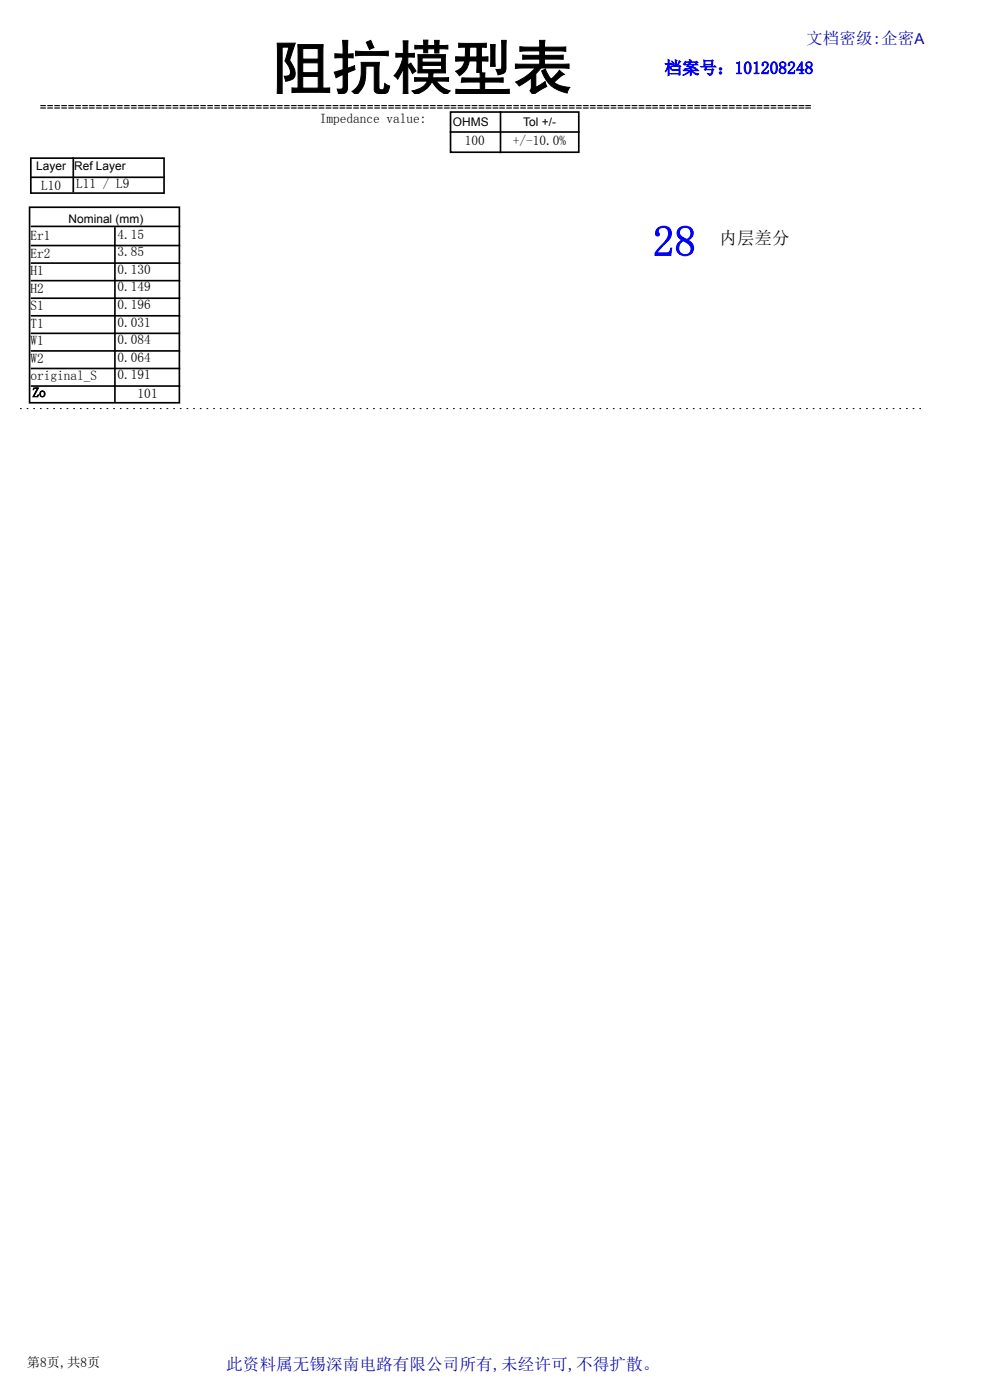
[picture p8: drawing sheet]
<svg xmlns="http://www.w3.org/2000/svg" width="210mm" height="297mm" viewBox="0 0 210 297" stroke-linecap="round" stroke-linejoin="round" font-family="sans-serif">
<defs><g id="words">
<text font-size="12.7" x="57.6" y="18.9">阻抗模型表</text>
<text font-size="9.2" fill="#00f" x="138.3" y="54.3">28</text>
<text font-size="3.7" fill="#00f" x="140.8" y="15.7">档案号：101208248</text>
<text font-size="3.7" x="152.4" y="51.7">内层差分</text>
<g font-size="3.5" fill="#0000a1">
<text x="170.8" y="9.2">文档密级:企密A</text>
<text x="47.9" y="290.4">此资料属无锡深南电路有限公司所有,未经许可,不得扩散。</text>
</g>
<g font-size="2.8">
<text x="67.7" y="26">Impedance value:</text>
<text x="98.4" y="30.8">100</text>
<text x="108.6" y="30.8">+/-10.0%</text>
<text x="8.7" y="40.2">L10</text>
<text x="16.1" y="39.9">L11 / L9</text>
<text x="6.5" y="50.9">Er1</text>
<text x="24.9" y="50.6">4.15</text>
<text x="6.5" y="54.6">Er2</text>
<text x="6.5" y="58.3">H1</text>
<text x="24.9" y="54.3">3.85</text>
<text x="24.9" y="58">0.130</text>
<text x="6.5" y="62">H2</text>
<text x="6.5" y="65.7">S1</text>
<text x="24.9" y="61.8">0.149</text>
<text x="24.9" y="65.5">0.196</text>
<text x="6.5" y="69.5">T1</text>
<text x="24.9" y="69.2">0.031</text>
<text x="6.5" y="73.2">W1</text>
<text x="6.5" y="76.9">W2</text>
<text x="24.9" y="72.9">0.084</text>
<text x="24.9" y="76.6">0.064</text>
<text x="6.5" y="80.6">original_S</text>
<text x="24.9" y="80.4">0.191</text>
<text x="6.9" y="84.1">Zo</text>
<text x="29.2" y="84.3">101</text>
<text x="5.7" y="289.6">第8页,共8页</text>
</g>
<g font-size="2.5">
<text x="8.5" y="23.5">===============================================================================================================</text>
<text x="95.9" y="26.7">OHMS</text>
<text x="110.8" y="26.7">Tol +/-</text>
<text x="7.7" y="36.1">Layer</text>
<text x="15.7" y="36.1">Ref Layer</text>
<text x="14.5" y="47.3">Nominal (mm)</text>
</g>
</g></defs>
<g fill="none" stroke="#000" stroke-width=".35">
<path d="M6.5 33.5h28.2v7.4h-28.2zM6.5 37.6h28.4M15.5 33.3v7.4M95.2 28h27.6M95.4 23.7h27.2v8.6h-27.2zM106 23.6v8.9M6.3 43.9h31.7v41.5h-31.7zM6.5 48h31.7M6.5 52h31.7M6.5 55.8h31.7M6.5 59.5h31.7M24.3 48.2v37"/>
<path d="M6.5 63.2h31.7M6.5 66.9h31.7M6.5 70.6h31.7M6.5 74.4h31.7M6.5 78.1h31.7M6.5 81.8h31.7"/>
</g>
<path d="M4.2 86.6h191.8" fill="none" stroke="#000" stroke-width=".21" stroke-dasharray=".4 1.1" stroke-linecap="butt"/>
<use href="#words"/>
</svg>
